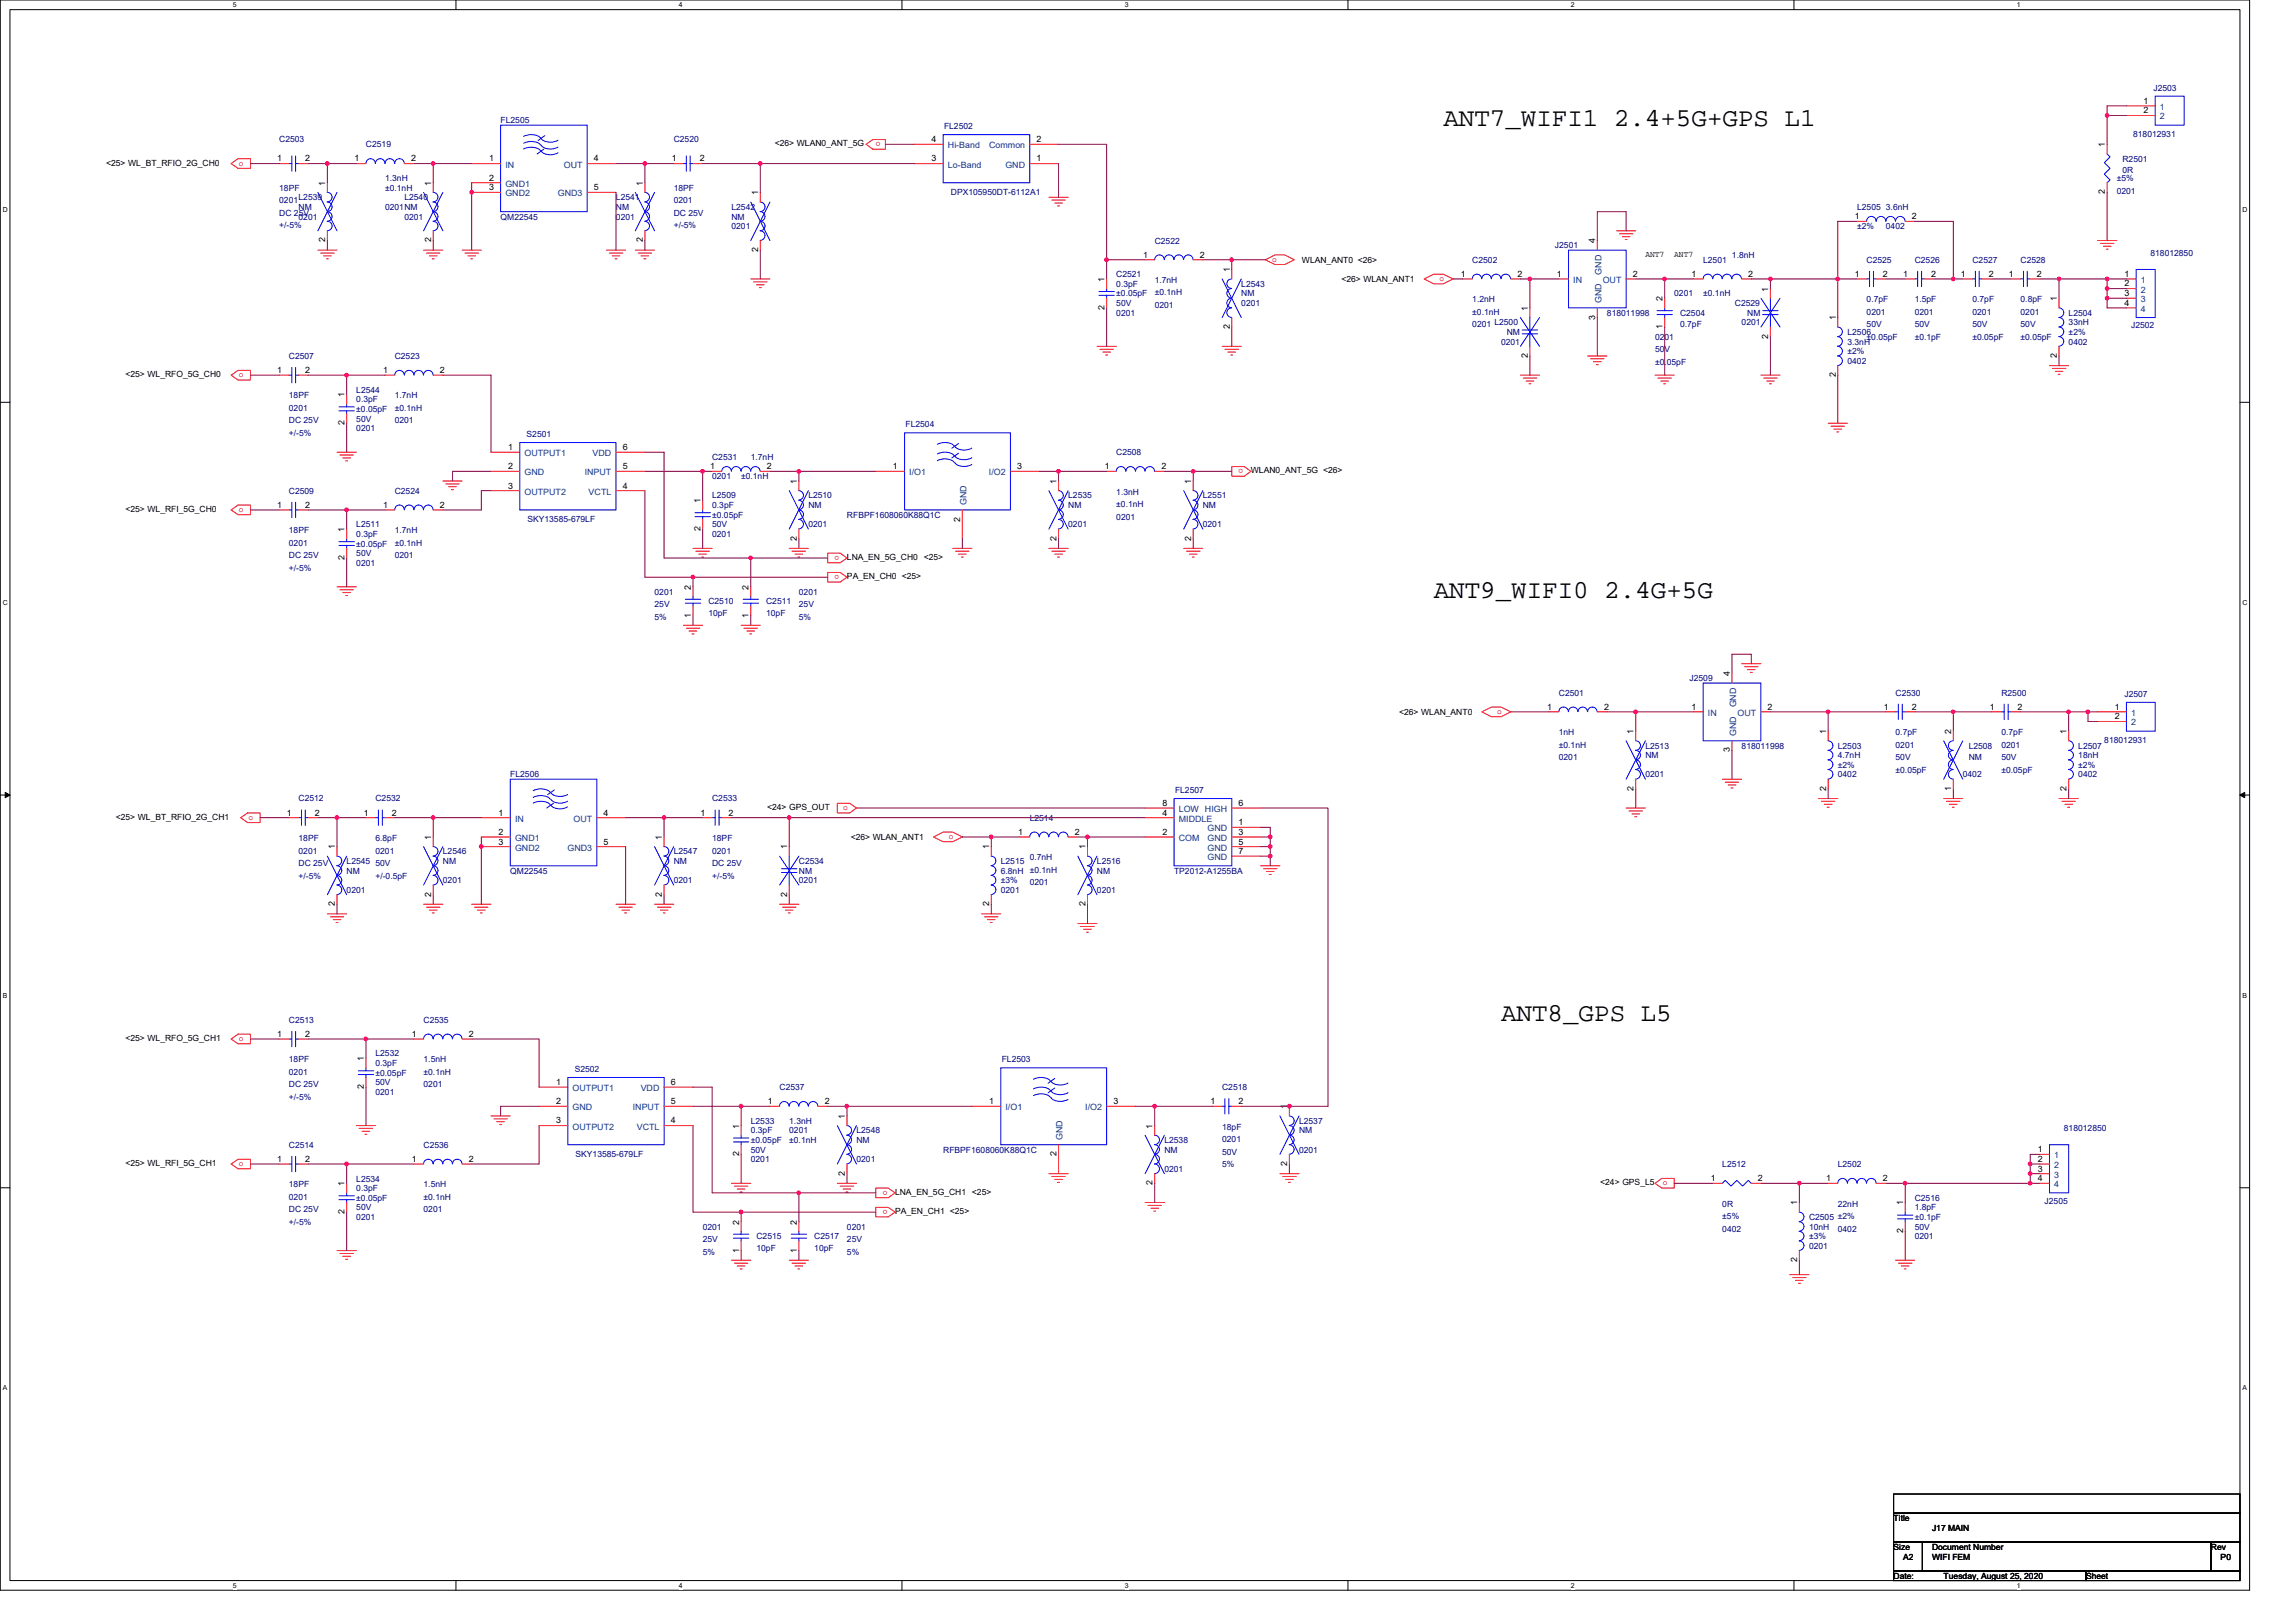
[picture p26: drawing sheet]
<svg xmlns="http://www.w3.org/2000/svg" width="297mm" height="210mm" viewBox="0 0 297 210" stroke-linecap="round" stroke-linejoin="round" font-family="sans-serif">
<defs><g id="words">
<g font-size="3.3">
<text x="186.7" y="16.4">ANT7_WIFI1 2.4+5G+GPS L1</text>
<text x="185.5" y="77.3">ANT9_WIFI0 2.4G+5G</text>
<text x="194.2" y="132.1">ANT8_GPS L5</text>
</g>
<g font-size="1.1" fill="#000080">
<text x="278.6" y="11.7">J2503</text>
<text x="64.8" y="16">FL2505</text>
<text x="122.1" y="16.7">FL2502</text>
<text x="276" y="17.7">818012931</text>
<text x="36.1" y="18.4">C2503</text>
<text x="47.3" y="19.1">C2519</text>
<text x="49.8" y="23.4">1.3nH</text>
<text x="87.2" y="18.4">C2520</text>
<text x="273.9" y="23.4">±5%</text>
<text x="274.6" y="20.9">R2501</text>
<text x="274.6" y="22.4">0R</text>
<text x="36.1" y="24.7">18PF</text>
<text x="36.1" y="26.3">0201</text>
<text x="36.1" y="27.9">DC 25V</text>
<text x="36.1" y="29.5">+/-5%</text>
<text x="38.6" y="25.9">L2539</text>
<text x="38.6" y="27.2">NM</text>
<text x="38.6" y="28.4">0201</text>
<text x="49.8" y="24.7">±0.1nH</text>
<text x="49.8" y="27.2">0201NM</text>
<text x="52.3" y="25.9">L2540</text>
<text x="52.3" y="28.4">0201</text>
<text x="64.8" y="28.4">QM22545</text>
<text x="79.7" y="25.9">L2541</text>
<text x="79.7" y="27.2">NM</text>
<text x="79.7" y="28.4">0201</text>
<text x="87.2" y="24.7">18PF</text>
<text x="87.2" y="26.3">0201</text>
<text x="87.2" y="27.9">DC 25V</text>
<text x="87.2" y="29.5">+/-5%</text>
<text x="94.6" y="27.2">L2542</text>
<text x="94.6" y="28.4">NM</text>
<text x="94.6" y="29.7">0201</text>
<text x="123" y="25.2">DPX105950DT-6112A1</text>
<text x="240.3" y="27.2">L2505 3.6nH</text>
<text x="240.3" y="29.7">±2%</text>
<text x="244" y="29.7">0402</text>
<text x="273.9" y="25">0201</text>
<text x="144.4" y="35.9">C2521</text>
<text x="149.4" y="31.5">C2522</text>
<text x="190.5" y="34">C2502</text>
<text x="201.2" y="32.1">J2501</text>
<text x="220.3" y="34">L2501</text>
<text x="224.1" y="33.4">1.8nH</text>
<text x="241.5" y="34">C2525</text>
<text x="247.7" y="34">C2526</text>
<text x="255.2" y="34">C2527</text>
<text x="261.4" y="34">C2528</text>
<text x="278.2" y="33.1">818012850</text>
<text x="144.4" y="37.1">0.3pF</text>
<text x="144.4" y="40.9">0201</text>
<text x="144.4" y="39.6">50V</text>
<text x="144.4" y="38.4">±0.05pF</text>
<text x="149.4" y="36.6">1.7nH</text>
<text x="149.4" y="38.2">±0.1nH</text>
<text x="149.4" y="39.9">0201</text>
<text x="160.6" y="37.1">L2543</text>
<text x="160.6" y="38.4">NM</text>
<text x="160.6" y="39.6">0201</text>
<text x="190.5" y="39.1">1.2nH</text>
<text x="190.5" y="40.7">±0.1nH</text>
<text x="207.9" y="40.9">818011998</text>
<text x="216.6" y="38.4">0201</text>
<text x="217.4" y="40.9">C2504</text>
<text x="220.3" y="38.4">±0.1nH</text>
<text x="224.4" y="39.6">C2529</text>
<text x="226.1" y="40.9">NM</text>
<text x="241.5" y="39.1">0.7pF</text>
<text x="241.5" y="40.7">0201</text>
<text x="247.7" y="39.1">1.5pF</text>
<text x="247.7" y="40.7">0201</text>
<text x="255.2" y="39.1">0.7pF</text>
<text x="255.2" y="40.7">0201</text>
<text x="261.4" y="39.1">0.8pF</text>
<text x="261.4" y="40.7">0201</text>
<text x="267.6" y="40.9">L2504</text>
<text x="37.4" y="46.4">C2507</text>
<text x="51.1" y="46.4">C2523</text>
<text x="190.5" y="42.3">0201 L2500</text>
<text x="194.2" y="44.6">0201</text>
<text x="194.9" y="43.3">NM</text>
<text x="214.1" y="44">0201</text>
<text x="214.1" y="45.6">50V</text>
<text x="214.1" y="47.2">±0.05pF</text>
<text x="217.4" y="42.3">0.7pF</text>
<text x="225.3" y="42.1">0201</text>
<text x="239" y="43.3">L2506</text>
<text x="239" y="44.6">3.3nH</text>
<text x="239" y="45.8">±2%</text>
<text x="239" y="47.1">0402</text>
<text x="241.5" y="42.3">50V</text>
<text x="241.5" y="44">±0.05pF</text>
<text x="247.7" y="42.3">50V</text>
<text x="247.7" y="44">±0.1pF</text>
<text x="255.2" y="42.3">50V</text>
<text x="255.2" y="44">±0.05pF</text>
<text x="261.4" y="42.3">50V</text>
<text x="261.4" y="44">±0.05pF</text>
<text x="267.6" y="42.1">33nH</text>
<text x="267.6" y="43.3">±2%</text>
<text x="267.6" y="44.6">0402</text>
<text x="275.7" y="42.5">J2502</text>
<text x="37.4" y="51.5">18PF</text>
<text x="37.4" y="53.2">0201</text>
<text x="46.1" y="50.8">L2544</text>
<text x="46.1" y="52">0.3pF</text>
<text x="46.1" y="53.3">±0.05pF</text>
<text x="51.1" y="51.5">1.7nH</text>
<text x="51.1" y="53.2">±0.1nH</text>
<text x="37.4" y="54.8">DC 25V</text>
<text x="37.4" y="56.4">+/-5%</text>
<text x="46.1" y="55.8">0201</text>
<text x="46.1" y="54.5">50V</text>
<text x="51.1" y="54.8">0201</text>
<text x="68.1" y="56.5">S2501</text>
<text x="92.1" y="59.5">C2531</text>
<text x="97.1" y="59.5">1.7nH</text>
<text x="117.2" y="55.3">FL2504</text>
<text x="144.4" y="58.9">C2508</text>
<text x="37.4" y="63.9">C2509</text>
<text x="51.1" y="63.9">C2524</text>
<text x="92.1" y="64.5">L2509</text>
<text x="92.1" y="65.7">0.3pF</text>
<text x="92.1" y="62">0201</text>
<text x="95.9" y="62">±0.1nH</text>
<text x="104.6" y="64.5">L2510</text>
<text x="104.6" y="65.7">NM</text>
<text x="138.2" y="64.5">L2535</text>
<text x="138.2" y="65.7">NM</text>
<text x="144.4" y="64">1.3nH</text>
<text x="144.4" y="65.6">±0.1nH</text>
<text x="155.6" y="64.5">L2551</text>
<text x="155.6" y="65.7">NM</text>
<text x="37.4" y="69">18PF</text>
<text x="37.4" y="70.6">0201</text>
<text x="46.1" y="68.2">L2511</text>
<text x="46.1" y="69.5">0.3pF</text>
<text x="46.1" y="72">50V</text>
<text x="46.1" y="70.7">±0.05pF</text>
<text x="51.1" y="69">1.7nH</text>
<text x="51.1" y="70.6">±0.1nH</text>
<text x="68.2" y="67.5">SKY13585-679LF</text>
<text x="92.1" y="69.5">0201</text>
<text x="92.1" y="68.2">50V</text>
<text x="92.1" y="67">±0.05pF</text>
<text x="104.6" y="68.2">0201</text>
<text x="109.6" y="67">RFBPF1608060K88Q1C</text>
<text x="138.2" y="68.2">0201</text>
<text x="144.4" y="67.2">0201</text>
<text x="155.6" y="68.2">0201</text>
<text x="37.4" y="72.2">DC 25V</text>
<text x="37.4" y="73.8">+/-5%</text>
<text x="46.1" y="73.2">0201</text>
<text x="51.1" y="72.2">0201</text>
<text x="84.7" y="76.9">0201</text>
<text x="103.4" y="76.9">0201</text>
<text x="84.7" y="78.5">25V</text>
<text x="84.7" y="80.2">5%</text>
<text x="91.6" y="78.2">C2510</text>
<text x="91.6" y="79.7">10pF</text>
<text x="99.1" y="78.2">C2511</text>
<text x="99.1" y="79.7">10pF</text>
<text x="103.4" y="78.5">25V</text>
<text x="103.4" y="80.2">5%</text>
<text x="218.6" y="88.1">J2509</text>
<text x="201.7" y="90">C2501</text>
<text x="201.7" y="95.1">1nH</text>
<text x="245.2" y="90">C2530</text>
<text x="245.2" y="95.1">0.7pF</text>
<text x="258.9" y="90">R2500</text>
<text x="258.9" y="95.1">0.7pF</text>
<text x="274.8" y="90.1">J2507</text>
<text x="66" y="100.6">FL2506</text>
<text x="201.7" y="96.7">±0.1nH</text>
<text x="201.7" y="98.3">0201</text>
<text x="212.9" y="96.9">L2513</text>
<text x="212.9" y="98.1">NM</text>
<text x="212.9" y="100.6">0201</text>
<text x="225.3" y="96.9">818011998</text>
<text x="237.8" y="96.9">L2503</text>
<text x="237.8" y="98.1">4.7nH</text>
<text x="237.8" y="99.3">±2%</text>
<text x="237.8" y="100.6">0402</text>
<text x="245.2" y="96.7">0201</text>
<text x="245.2" y="98.3">50V</text>
<text x="245.2" y="100">±0.05pF</text>
<text x="253.9" y="100.6">0402</text>
<text x="254.7" y="96.9">L2508</text>
<text x="254.7" y="98.3">NM</text>
<text x="258.9" y="96.7">0201</text>
<text x="258.9" y="98.3">50V</text>
<text x="258.9" y="100">±0.05pF</text>
<text x="268.9" y="96.9">L2507</text>
<text x="268.9" y="98.1">18nH</text>
<text x="268.9" y="99.3">±2%</text>
<text x="268.9" y="100.6">0402</text>
<text x="272.2" y="96.1">818012931</text>
<text x="38.6" y="103.7">C2512</text>
<text x="48.6" y="103.7">C2532</text>
<text x="92.1" y="103.7">C2533</text>
<text x="133.2" y="106.2">L2514</text>
<text x="152" y="102.6">FL2507</text>
<text x="38.6" y="108.8">18PF</text>
<text x="38.6" y="110.4">0201</text>
<text x="38.6" y="112">DC 25V</text>
<text x="38.6" y="113.7">+/-5%</text>
<text x="44.8" y="111.8">L2545</text>
<text x="44.8" y="113">NM</text>
<text x="48.6" y="108.8">6.8pF</text>
<text x="48.6" y="110.4">0201</text>
<text x="48.6" y="112">50V</text>
<text x="48.6" y="113.7">+/-0.5pF</text>
<text x="57.3" y="110.6">L2546</text>
<text x="57.3" y="111.8">NM</text>
<text x="66" y="113">QM22545</text>
<text x="87.2" y="110.6">L2547</text>
<text x="87.2" y="111.8">NM</text>
<text x="92.1" y="108.8">18PF</text>
<text x="92.1" y="110.4">0201</text>
<text x="92.1" y="112">DC 25V</text>
<text x="92.1" y="113.7">+/-5%</text>
<text x="103.4" y="111.8">C2534</text>
<text x="103.4" y="113">NM</text>
<text x="129.5" y="111.8">L2515</text>
<text x="129.5" y="113">6.8nH</text>
<text x="133.2" y="111.3">0.7nH</text>
<text x="133.2" y="112.9">±0.1nH</text>
<text x="141.9" y="111.8">L2516</text>
<text x="141.9" y="113">NM</text>
<text x="151.9" y="113">TP2012-A1255BA</text>
<text x="44.8" y="115.5">0201</text>
<text x="57.3" y="114.3">0201</text>
<text x="87.2" y="114.3">0201</text>
<text x="103.4" y="114.3">0201</text>
<text x="129.5" y="114.3">±3%</text>
<text x="129.5" y="115.5">0201</text>
<text x="133.2" y="114.5">0201</text>
<text x="141.9" y="115.5">0201</text>
<text x="37.4" y="132.3">C2513</text>
<text x="37.4" y="137.4">18PF</text>
<text x="48.6" y="136.7">L2532</text>
<text x="48.6" y="137.9">0.3pF</text>
<text x="54.8" y="132.3">C2535</text>
<text x="54.8" y="137.4">1.5nH</text>
<text x="129.6" y="137.4">FL2503</text>
<text x="37.4" y="139">0201</text>
<text x="37.4" y="140.7">DC 25V</text>
<text x="37.4" y="142.3">+/-5%</text>
<text x="48.6" y="141.7">0201</text>
<text x="48.6" y="140.4">50V</text>
<text x="48.6" y="139.2">±0.05pF</text>
<text x="54.8" y="139">±0.1nH</text>
<text x="54.8" y="140.7">0201</text>
<text x="74.4" y="138.7">S2502</text>
<text x="100.9" y="141">C2537</text>
<text x="158.1" y="141">C2518</text>
<text x="37.4" y="148.5">C2514</text>
<text x="54.8" y="148.5">C2536</text>
<text x="74.5" y="149.6">SKY13585-679LF</text>
<text x="97.1" y="145.4">L2533</text>
<text x="97.1" y="146.6">0.3pF</text>
<text x="97.1" y="149.1">50V</text>
<text x="97.1" y="147.9">±0.05pF</text>
<text x="102.1" y="145.4">1.3nH</text>
<text x="102.1" y="147.9">±0.1nH</text>
<text x="102.1" y="146.6">0201</text>
<text x="110.8" y="146.6">L2548</text>
<text x="110.8" y="147.9">NM</text>
<text x="122" y="149.1">RFBPF1608060K88Q1C</text>
<text x="150.6" y="147.9">L2538</text>
<text x="150.6" y="149.1">NM</text>
<text x="158.1" y="146.1">18pF</text>
<text x="158.1" y="147.8">0201</text>
<text x="158.1" y="149.4">50V</text>
<text x="168.1" y="145.4">L2537</text>
<text x="168.1" y="146.6">NM</text>
<text x="168.1" y="149.1">0201</text>
<text x="267" y="146.4">818012850</text>
<text x="37.4" y="153.6">18PF</text>
<text x="37.4" y="155.2">0201</text>
<text x="46.1" y="152.9">L2534</text>
<text x="46.1" y="154.1">0.3pF</text>
<text x="46.1" y="155.3">±0.05pF</text>
<text x="54.8" y="153.6">1.5nH</text>
<text x="54.8" y="155.2">±0.1nH</text>
<text x="97.1" y="150.4">0201</text>
<text x="110.8" y="150.4">0201</text>
<text x="150.6" y="151.6">0201</text>
<text x="158.1" y="151">5%</text>
<text x="222.8" y="151">L2512</text>
<text x="237.8" y="151">L2502</text>
<text x="247.7" y="155.3">C2516</text>
<text x="264.5" y="155.7">J2505</text>
<text x="37.4" y="156.8">DC 25V</text>
<text x="37.4" y="158.5">+/-5%</text>
<text x="46.1" y="157.8">0201</text>
<text x="46.1" y="156.6">50V</text>
<text x="54.8" y="156.8">0201</text>
<text x="90.9" y="159.1">0201</text>
<text x="90.9" y="160.7">25V</text>
<text x="97.9" y="160.3">C2515</text>
<text x="97.9" y="161.8">10pF</text>
<text x="105.3" y="160.3">C2517</text>
<text x="105.3" y="161.8">10pF</text>
<text x="109.6" y="159.1">0201</text>
<text x="109.6" y="160.7">25V</text>
<text x="222.8" y="156.1">0R</text>
<text x="222.8" y="157.7">±5%</text>
<text x="222.8" y="159.3">0402</text>
<text x="234" y="157.8">C2505 ±2%</text>
<text x="234" y="159.1">10nH</text>
<text x="234" y="160.3">±3%</text>
<text x="234" y="161.6">0201</text>
<text x="237.8" y="156.1">22nH</text>
<text x="237.8" y="159.3">0402</text>
<text x="247.7" y="156.6">1.8pF</text>
<text x="247.7" y="160.3">0201</text>
<text x="247.7" y="159.1">50V</text>
<text x="247.7" y="157.8">±0.1pF</text>
<text x="90.9" y="162.3">5%</text>
<text x="109.6" y="162.3">5%</text>
</g>
<g font-size="1.1">
<text x="277.3" y="13.4">1</text>
<text x="277.3" y="14.7">2</text>
<text x="13.7" y="21.4">&lt;25&gt; WL_BT_RFIO_2G_CH0</text>
<text x="35.9" y="20.9">1</text>
<text x="39.5" y="20.9">2</text>
<text x="45.8" y="20.9">1</text>
<text x="53.2" y="20.9">2</text>
<text x="63.3" y="20.9">1</text>
<text x="63.3" y="23.4">2</text>
<text x="76.8" y="20.9">4</text>
<text x="86.9" y="20.9">1</text>
<text x="90.5" y="20.9">2</text>
<text x="100.2" y="18.9">&lt;26&gt; WLAN0_ANT_5G</text>
<text x="120.5" y="18.4">4</text>
<text x="120.5" y="20.9">3</text>
<text x="134.1" y="18.4">2</text>
<text x="134.1" y="20.9">1</text>
<text x="272.3" y="19" transform="rotate(-90 272.3 19)">1</text>
<text x="42.1" y="24" transform="rotate(-90 42.1 24)">1</text>
<text x="55.8" y="24" transform="rotate(-90 55.8 24)">1</text>
<text x="63.3" y="24.6">3</text>
<text x="76.8" y="24.6">5</text>
<text x="83.2" y="24" transform="rotate(-90 83.2 24)">1</text>
<text x="98.1" y="25.3" transform="rotate(-90 98.1 25.3)">1</text>
<text x="240" y="28.4">1</text>
<text x="247.4" y="28.4">2</text>
<text x="272.3" y="25.1" transform="rotate(-90 272.3 25.1)">2</text>
<text x="42.1" y="31.4" transform="rotate(-90 42.1 31.4)">2</text>
<text x="55.8" y="31.4" transform="rotate(-90 55.8 31.4)">2</text>
<text x="83.2" y="31.4" transform="rotate(-90 83.2 31.4)">2</text>
<text x="98.1" y="32.6" transform="rotate(-90 98.1 32.6)">2</text>
<text x="147.9" y="33.3">1</text>
<text x="155.2" y="33.3">2</text>
<text x="159.1" y="35.2" transform="rotate(-90 159.1 35.2)">1</text>
<text x="168.4" y="34">WLAN_ANT0 &lt;26&gt;</text>
<text x="189" y="35.8">1</text>
<text x="196.3" y="35.8">2</text>
<text x="201.4" y="35.8">1</text>
<text x="206.4" y="31.5" transform="rotate(-90 206.4 31.5)">4</text>
<text x="211.2" y="35.8">2</text>
<text x="212.9" y="33.3">ANT7</text>
<text x="216.6" y="33.3">ANT7</text>
<text x="218.8" y="35.8">1</text>
<text x="226.2" y="35.8">2</text>
<text x="240" y="35.8">1</text>
<text x="243.6" y="35.8">2</text>
<text x="246.2" y="35.8">1</text>
<text x="249.8" y="35.8">2</text>
<text x="253.7" y="35.8">1</text>
<text x="257.3" y="35.8">2</text>
<text x="259.9" y="35.8">1</text>
<text x="263.5" y="35.8">2</text>
<text x="274.8" y="35.8">1</text>
<text x="142.9" y="40.1" transform="rotate(-90 142.9 40.1)">2</text>
<text x="142.9" y="36.5" transform="rotate(-90 142.9 36.5)">1</text>
<text x="173.5" y="36.5">&lt;26&gt; WLAN_ANT1</text>
<text x="197.7" y="40.2" transform="rotate(-90 197.7 40.2)">1</text>
<text x="206.4" y="41.3" transform="rotate(-90 206.4 41.3)">3</text>
<text x="215.1" y="39" transform="rotate(-90 215.1 39)">2</text>
<text x="228.8" y="37.7" transform="rotate(-90 228.8 37.7)">1</text>
<text x="237.5" y="41.4" transform="rotate(-90 237.5 41.4)">1</text>
<text x="266.1" y="39" transform="rotate(-90 266.1 39)">1</text>
<text x="274.8" y="37.1">2</text>
<text x="274.8" y="38.3">3</text>
<text x="274.8" y="39.6">4</text>
<text x="159.1" y="42.6" transform="rotate(-90 159.1 42.6)">2</text>
<text x="197.7" y="46.3" transform="rotate(-90 197.7 46.3)">2</text>
<text x="215.1" y="42.6" transform="rotate(-90 215.1 42.6)">1</text>
<text x="228.8" y="43.8" transform="rotate(-90 228.8 43.8)">2</text>
<text x="266.1" y="46.3" transform="rotate(-90 266.1 46.3)">2</text>
<text x="16.2" y="48.8">&lt;25&gt; WL_RFO_5G_CH0</text>
<text x="35.9" y="48.3">1</text>
<text x="39.5" y="48.3">2</text>
<text x="44.6" y="51.4" transform="rotate(-90 44.6 51.4)">1</text>
<text x="49.6" y="48.3">1</text>
<text x="56.9" y="48.3">2</text>
<text x="237.5" y="48.8" transform="rotate(-90 237.5 48.8)">2</text>
<text x="44.6" y="55" transform="rotate(-90 44.6 55)">2</text>
<text x="65.7" y="58.2">1</text>
<text x="80.6" y="58.2">6</text>
<text x="35.9" y="65.7">1</text>
<text x="39.5" y="65.7">2</text>
<text x="49.6" y="65.7">1</text>
<text x="56.9" y="65.7">2</text>
<text x="65.7" y="63.2">3</text>
<text x="65.7" y="60.7">2</text>
<text x="80.6" y="63.2">4</text>
<text x="80.6" y="60.7">5</text>
<text x="90.6" y="65.1" transform="rotate(-90 90.6 65.1)">1</text>
<text x="91.9" y="60.7">1</text>
<text x="99.2" y="60.7">2</text>
<text x="103.1" y="62.6" transform="rotate(-90 103.1 62.6)">1</text>
<text x="115.5" y="60.7">1</text>
<text x="131.6" y="60.7">3</text>
<text x="136.7" y="62.6" transform="rotate(-90 136.7 62.6)">1</text>
<text x="142.9" y="60.7">1</text>
<text x="150.3" y="60.7">2</text>
<text x="154.1" y="62.6" transform="rotate(-90 154.1 62.6)">1</text>
<text x="161.8" y="61.3">WLAN0_ANT_5G &lt;26&gt;</text>
<text x="16.2" y="66.2">&lt;25&gt; WL_RFI_5G_CH0</text>
<text x="44.6" y="68.8" transform="rotate(-90 44.6 68.8)">1</text>
<text x="90.6" y="68.7" transform="rotate(-90 90.6 68.7)">2</text>
<text x="103.1" y="70" transform="rotate(-90 103.1 70)">2</text>
<text x="124.2" y="67.5" transform="rotate(-90 124.2 67.5)">2</text>
<text x="136.7" y="70" transform="rotate(-90 136.7 70)">2</text>
<text x="154.1" y="70" transform="rotate(-90 154.1 70)">2</text>
<text x="44.6" y="72.5" transform="rotate(-90 44.6 72.5)">2</text>
<text x="89.4" y="76.3" transform="rotate(-90 89.4 76.3)">2</text>
<text x="96.9" y="76.3" transform="rotate(-90 96.9 76.3)">2</text>
<text x="109.6" y="72.5">LNA_EN_5G_CH0 &lt;25&gt;</text>
<text x="109.6" y="75">PA_EN_CH0 &lt;25&gt;</text>
<text x="89.4" y="79.9" transform="rotate(-90 89.4 79.9)">1</text>
<text x="96.9" y="79.9" transform="rotate(-90 96.9 79.9)">1</text>
<text x="223.8" y="87.5" transform="rotate(-90 223.8 87.5)">4</text>
<text x="181" y="92.5">&lt;26&gt; WLAN_ANT0</text>
<text x="200.2" y="91.8">1</text>
<text x="207.5" y="91.8">2</text>
<text x="211.3" y="95" transform="rotate(-90 211.3 95)">1</text>
<text x="218.8" y="91.8">1</text>
<text x="228.7" y="91.8">2</text>
<text x="236.2" y="95" transform="rotate(-90 236.2 95)">1</text>
<text x="243.7" y="91.8">1</text>
<text x="247.4" y="91.8">2</text>
<text x="252.4" y="95" transform="rotate(-90 252.4 95)">2</text>
<text x="257.4" y="91.8">1</text>
<text x="261" y="91.8">2</text>
<text x="267.4" y="95" transform="rotate(-90 267.4 95)">1</text>
<text x="273.6" y="91.8">1</text>
<text x="273.6" y="93.1">2</text>
<text x="223.8" y="97.3" transform="rotate(-90 223.8 97.3)">3</text>
<text x="15" y="106.1">&lt;25&gt; WL_BT_RFIO_2G_CH1</text>
<text x="37.1" y="105.5">1</text>
<text x="40.7" y="105.5">2</text>
<text x="47.1" y="105.5">1</text>
<text x="50.7" y="105.5">2</text>
<text x="64.5" y="105.5">1</text>
<text x="78.1" y="105.5">4</text>
<text x="90.6" y="105.5">1</text>
<text x="94.3" y="105.5">2</text>
<text x="99.2" y="104.8">&lt;24&gt; GPS_OUT</text>
<text x="150.4" y="104.3">8</text>
<text x="150.4" y="105.5">4</text>
<text x="160.2" y="104.3">6</text>
<text x="160.2" y="106.8">1</text>
<text x="211.3" y="102.3" transform="rotate(-90 211.3 102.3)">2</text>
<text x="236.2" y="102.3" transform="rotate(-90 236.2 102.3)">2</text>
<text x="252.4" y="102.3" transform="rotate(-90 252.4 102.3)">1</text>
<text x="267.4" y="102.3" transform="rotate(-90 267.4 102.3)">2</text>
<text x="43.3" y="109.9" transform="rotate(-90 43.3 109.9)">1</text>
<text x="55.8" y="108.7" transform="rotate(-90 55.8 108.7)">1</text>
<text x="64.5" y="109.3">3</text>
<text x="64.5" y="108">2</text>
<text x="78.1" y="109.3">5</text>
<text x="85.6" y="108.7" transform="rotate(-90 85.6 108.7)">1</text>
<text x="101.8" y="109.9" transform="rotate(-90 101.8 109.9)">1</text>
<text x="110.1" y="108.7">&lt;26&gt; WLAN_ANT1</text>
<text x="128" y="109.9" transform="rotate(-90 128 109.9)">1</text>
<text x="131.7" y="108">1</text>
<text x="139.1" y="108">2</text>
<text x="140.4" y="109.9" transform="rotate(-90 140.4 109.9)">1</text>
<text x="150.4" y="108">2</text>
<text x="160.2" y="108">3</text>
<text x="160.2" y="109.3">5</text>
<text x="160.2" y="110.5">7</text>
<text x="43.3" y="117.3" transform="rotate(-90 43.3 117.3)">2</text>
<text x="55.8" y="116" transform="rotate(-90 55.8 116)">2</text>
<text x="85.6" y="116" transform="rotate(-90 85.6 116)">2</text>
<text x="101.8" y="116" transform="rotate(-90 101.8 116)">2</text>
<text x="128" y="117.3" transform="rotate(-90 128 117.3)">2</text>
<text x="140.4" y="117.3" transform="rotate(-90 140.4 117.3)">2</text>
<text x="16.2" y="134.7">&lt;25&gt; WL_RFO_5G_CH1</text>
<text x="35.9" y="134.2">1</text>
<text x="39.5" y="134.2">2</text>
<text x="47.1" y="137.3" transform="rotate(-90 47.1 137.3)">1</text>
<text x="53.3" y="134.2">1</text>
<text x="60.7" y="134.2">2</text>
<text x="47.1" y="140.9" transform="rotate(-90 47.1 140.9)">2</text>
<text x="72" y="140.4">1</text>
<text x="72" y="142.9">2</text>
<text x="86.8" y="140.4">6</text>
<text x="86.8" y="142.9">5</text>
<text x="99.4" y="142.9">1</text>
<text x="106.7" y="142.9">2</text>
<text x="128" y="142.9">1</text>
<text x="144" y="142.9">3</text>
<text x="156.6" y="142.9">1</text>
<text x="160.2" y="142.9">2</text>
<text x="166.5" y="143.5" transform="rotate(-90 166.5 143.5)">1</text>
<text x="72" y="145.4">3</text>
<text x="86.8" y="145.4">4</text>
<text x="95.6" y="149.6" transform="rotate(-90 95.6 149.6)">2</text>
<text x="95.6" y="146" transform="rotate(-90 95.6 146)">1</text>
<text x="109.3" y="144.8" transform="rotate(-90 109.3 144.8)">1</text>
<text x="136.7" y="149.6" transform="rotate(-90 136.7 149.6)">2</text>
<text x="149.1" y="146" transform="rotate(-90 149.1 146)">1</text>
<text x="263.6" y="149.1">1</text>
<text x="16.2" y="150.9">&lt;25&gt; WL_RFI_5G_CH1</text>
<text x="35.9" y="150.3">1</text>
<text x="39.5" y="150.3">2</text>
<text x="44.6" y="153.5" transform="rotate(-90 44.6 153.5)">1</text>
<text x="53.3" y="150.3">1</text>
<text x="60.7" y="150.3">2</text>
<text x="109.3" y="152.1" transform="rotate(-90 109.3 152.1)">2</text>
<text x="115.8" y="154.6">LNA_EN_5G_CH1 &lt;25&gt;</text>
<text x="149.1" y="153.4" transform="rotate(-90 149.1 153.4)">2</text>
<text x="166.5" y="150.9" transform="rotate(-90 166.5 150.9)">2</text>
<text x="207" y="153.4">&lt;24&gt; GPS_L5</text>
<text x="221.3" y="152.8">1</text>
<text x="227.4" y="152.8">2</text>
<text x="232.5" y="156" transform="rotate(-90 232.5 156)">1</text>
<text x="236.3" y="152.8">1</text>
<text x="243.6" y="152.8">2</text>
<text x="246.2" y="156" transform="rotate(-90 246.2 156)">1</text>
<text x="263.6" y="150.3">2</text>
<text x="263.6" y="151.6">3</text>
<text x="263.6" y="152.8">4</text>
<text x="44.6" y="157.1" transform="rotate(-90 44.6 157.1)">2</text>
<text x="95.6" y="158.5" transform="rotate(-90 95.6 158.5)">2</text>
<text x="103.1" y="158.5" transform="rotate(-90 103.1 158.5)">2</text>
<text x="115.8" y="157.1">PA_EN_CH1 &lt;25&gt;</text>
<text x="246.2" y="159.6" transform="rotate(-90 246.2 159.6)">2</text>
<text x="95.6" y="162.1" transform="rotate(-90 95.6 162.1)">1</text>
<text x="103.1" y="162.1" transform="rotate(-90 103.1 162.1)">1</text>
<text x="232.5" y="163.3" transform="rotate(-90 232.5 163.3)">2</text>
<text x="245" y="196.8">Title</text>
<text x="245" y="200.5">Size</text>
<text x="246.2" y="201.8">A2</text>
<text x="250" y="200.5">Document Number</text>
<text x="250" y="201.8">WIFI FEM</text>
<text x="250" y="198">J17 MAIN</text>
<text x="286" y="200.5">Rev</text>
<text x="287.3" y="201.8">P0</text>
<text x="245" y="204.3">Date:</text>
<text x="251.5" y="204.3">Tuesday, August 25, 2020</text>
<text x="269.9" y="204.3">Sheet</text>
</g>
<g font-size="1.1" fill="#004080">
<text x="279.4" y="14.2">1</text>
<text x="279.4" y="15.5">2</text>
<text x="65.4" y="21.7">IN</text>
<text x="72.9" y="21.7">OUT</text>
<text x="122.6" y="19.2">Hi-Band</text>
<text x="122.6" y="21.7">Lo-Band</text>
<text x="128" y="19.2">Common</text>
<text x="130.1" y="21.7">GND</text>
<text x="65.4" y="25.4">GND2</text>
<text x="65.4" y="24.2">GND1</text>
<text x="72.2" y="25.4">GND3</text>
<text x="207.2" y="35.5" transform="rotate(-90 207.2 35.5)">GND</text>
<text x="203.5" y="36.6">IN</text>
<text x="207.2" y="39.2" transform="rotate(-90 207.2 39.2)">GND</text>
<text x="207.3" y="36.6">OUT</text>
<text x="277" y="37.8">2</text>
<text x="277" y="39.1">3</text>
<text x="277" y="40.3">4</text>
<text x="277" y="36.6">1</text>
<text x="67.9" y="59">OUTPUT1</text>
<text x="76.7" y="59">VDD</text>
<text x="67.9" y="64">OUTPUT2</text>
<text x="67.9" y="61.5">GND</text>
<text x="75.6" y="61.5">INPUT</text>
<text x="76.2" y="64">VCTL</text>
<text x="117.6" y="61.5">I/O1</text>
<text x="125" y="65.4" transform="rotate(-90 125 65.4)">GND</text>
<text x="127.9" y="61.5">I/O2</text>
<text x="221" y="92.6">IN</text>
<text x="224.6" y="95.2" transform="rotate(-90 224.6 95.2)">GND</text>
<text x="224.6" y="91.5" transform="rotate(-90 224.6 91.5)">GND</text>
<text x="224.8" y="92.6">OUT</text>
<text x="275.7" y="92.6">1</text>
<text x="275.7" y="93.9">2</text>
<text x="66.6" y="106.3">IN</text>
<text x="74.2" y="106.3">OUT</text>
<text x="152.5" y="105.1">LOW HIGH</text>
<text x="152.5" y="106.3">MIDDLE</text>
<text x="156.2" y="107.5">GND</text>
<text x="66.6" y="110">GND2</text>
<text x="66.6" y="108.8">GND1</text>
<text x="73.4" y="110">GND3</text>
<text x="152.5" y="108.8">COM</text>
<text x="156.2" y="108.8">GND</text>
<text x="156.2" y="110">GND</text>
<text x="156.2" y="111.3">GND</text>
<text x="74.1" y="141.2">OUTPUT1</text>
<text x="74.1" y="143.6">GND</text>
<text x="81.9" y="143.6">INPUT</text>
<text x="82.9" y="141.2">VDD</text>
<text x="130.1" y="143.6">I/O1</text>
<text x="140.4" y="143.6">I/O2</text>
<text x="74.1" y="146.1">OUTPUT2</text>
<text x="82.4" y="146.1">VCTL</text>
<text x="137.5" y="147.5" transform="rotate(-90 137.5 147.5)">GND</text>
<text x="265.8" y="149.9">1</text>
<text x="265.8" y="151.1">2</text>
<text x="265.8" y="152.4">3</text>
<text x="265.8" y="153.6">4</text>
</g>
<g font-size="1.1" fill="#f00">
<text x="30.9" y="21.4">o</text>
<text x="113.9" y="18.4" transform="rotate(180 113.9 18.4)">o</text>
<text x="164.6" y="33.9">o</text>
<text x="186.2" y="36.4">o</text>
<text x="30.9" y="48.8">o</text>
<text x="160.8" y="60.7" transform="rotate(180 160.8 60.7)">o</text>
<text x="30.9" y="66.3">o</text>
<text x="108.6" y="71.9" transform="rotate(180 108.6 71.9)">o</text>
<text x="108.6" y="74.4" transform="rotate(180 108.6 74.4)">o</text>
<text x="193.7" y="92.4">o</text>
<text x="32.1" y="106.1">o</text>
<text x="109.1" y="104.8">o</text>
<text x="122.8" y="108.6">o</text>
<text x="30.9" y="134.7">o</text>
<text x="30.9" y="150.9">o</text>
<text x="114.8" y="154.1" transform="rotate(180 114.8 154.1)">o</text>
<text x="215.1" y="153.4">o</text>
<text x="114.8" y="156.5" transform="rotate(180 114.8 156.5)">o</text>
</g>
<g font-size=".9">
<text x="30.1" y="1">5</text>
<text x="87.8" y="1">4</text>
<text x="145.5" y="1">3</text>
<text x="203.2" y="1">2</text>
<text x="260.9" y="1">1</text>
<text x=".4" y="27.5">D</text>
<text x="290.1" y="27.5">D</text>
<text x=".4" y="78.3">C</text>
<text x="290.1" y="78.3">C</text>
<text x=".4" y="129.1">B</text>
<text x="290.1" y="129.1">B</text>
<text x=".4" y="179.9">A</text>
<text x="290.1" y="179.9">A</text>
<text x="30.1" y="205.4">5</text>
<text x="87.8" y="205.4">4</text>
<text x="145.5" y="205.4">3</text>
<text x="203.2" y="205.4">2</text>
<text x="260.9" y="205.4">1</text>
</g>
</g></defs>
<path d="M0 0h291v205.7h-291zM1.3 1.2h288.5v203.3h-288.5z" fill="none" stroke="#000" stroke-width=".13"/>
<g fill="#fff">
<path d="M30.1 .1h.5v1h-.5z"/>
<path d="M30.1 204.6h.5v1h-.5z"/>
</g>
<path d="M59 0v1.2M59 204.5v1.2" fill="none" stroke="#000" stroke-width=".13"/>
<g fill="#fff">
<path d="M87.8 .1h.5v1h-.5z"/>
<path d="M87.8 204.6h.5v1h-.5z"/>
</g>
<path d="M116.7 0v1.2M116.7 204.5v1.2" fill="none" stroke="#000" stroke-width=".13"/>
<g fill="#fff">
<path d="M145.5 .1h.5v1h-.5z"/>
<path d="M145.5 204.6h.5v1h-.5z"/>
</g>
<path d="M174.4 0v1.2M174.4 204.5v1.2" fill="none" stroke="#000" stroke-width=".13"/>
<g fill="#fff">
<path d="M203.2 .1h.5v1h-.5z"/>
<path d="M203.2 204.6h.5v1h-.5z"/>
</g>
<path d="M232.1 0v1.2M232.1 204.5v1.2" fill="none" stroke="#000" stroke-width=".13"/>
<g fill="#fff">
<path d="M260.9 .1h.5v1h-.5z"/>
<path d="M260.9 204.6h.5v1h-.5z"/>
<path d="M.4 26.6h.6v1h-.6z"/>
<path d="M290.1 26.6h.6v1h-.6z"/>
<path d="M.4 77.4h.6v1h-.6z"/>
<path d="M290.1 77.4h.6v1h-.6z"/>
</g>
<path d="M0 52h1.3M289.8 52h1.2" fill="none" stroke="#000" stroke-width=".13"/>
<g fill="#fff">
<path d="M.4 128.3h.5v1h-.5z"/>
<path d="M290.1 128.3h.6v1h-.6z"/>
</g>
<path d="M0 102.9h1.3M289.8 102.9h1.2" fill="none" stroke="#000" stroke-width=".13"/>
<path d="M.7 102.5l.6 .4-.6 .3zM289.8 102.9l.6-.4v.7z" fill="#000" stroke="#000" stroke-width=".13"/>
<g fill="#fff">
<path d="M.4 179.1h.5v1h-.5z"/>
<path d="M290.1 179.1h.6v1h-.6z"/>
</g>
<path d="M0 153.7h1.3M289.8 153.7h1.2M245 199.5h3.7v3.7h-3.7zM245 193.3h44.8v2.5h-44.8zM245 195.8h44.8v3.7h-44.8zM248.7 199.5h37.3v3.7h-37.3zM286 199.5h3.8v3.7h-3.8zM245 203.2h24.9v1.3h-24.9zM269.9 203.2h19.9v1.3h-19.9z" fill="none" stroke="#000" stroke-width=".13"/>
<g fill="none" stroke="#f00" stroke-width=".13">
<path d="M112.1 18.7l.8-.6h1.7v1.2h-1.7zM118.3 18.7h3.7M133.2 18.7h3.7M272.6 18.7v1.2M275.1 13.7h3.7M275.1 14.9h3.7M29.9 21.2l.9-.7h1.6v1.3h-1.6zM36.1 21.2h1.3M38.6 21.2h1.3M41.1 32.4h2.5M41.5 32.7h1.7M41.9 33.1h1"/>
<path d="M42.2 33.5h.3M42.4 23.6v1.3M42.4 29.9v1.2M46.1 21.2h1.2M52.3 21.2h1.3M54.8 32.4h2.5M55.2 32.7h1.7M55.6 33.1h1M55.9 33.5h.3M56 23.6v1.3M56 29.9v1.2M59.8 32.4h2.5"/>
<path d="M60.2 32.7h1.7M60.5 33.1h1M60.9 33.5h.2M61 21.2h3.8M61 24.9h3.8M61 23.6h3.8M76 21.2h3.7M76 24.9h3.7M78.5 32.4h2.4M78.8 32.7h1.8M79.2 33.1h1M79.6 33.5h.2"/>
<path d="M82.2 32.4h2.5M82.6 32.7h1.7M82.9 33.1h1M83.3 33.5h.3M83.4 23.6v1.3M83.4 29.9v1.2M87.2 21.2h1.2M89.7 21.2h1.2M97.1 36.1h2.5M97.5 36.5h1.7M97.9 36.9h1M98.3 37.2h.2"/>
<path d="M98.4 24.9v1.2M98.4 31.1v1.3M118.3 21.2h3.7M133.2 21.2h3.7M135.7 25.5h2.5M136.1 25.9h1.7M136.5 26.3h1M136.8 26.6h.3M143.2 36.1v1.2M143.2 38.6v1.2M148.1 33.6h1.3M154.4 33.6h1.2"/>
<path d="M159.4 34.9v1.2M163.7 33.6l1.2-.6h1.3l1.2 .6-1.2 .6h-1.3zM184.3 36.1l1.2-.6h1.2l1.3 .6-1.3 .6h-1.2zM189.2 36.1h1.3M195.4 36.1h1.3M197.9 39.8v1.3M201.7 36.1h1.2M206.6 39.8v1.3M206.6 31.1v1.3M209.1 29.9h2.5M209.5 30.2h1.8M209.9 30.6h1"/>
<path d="M210.3 31h.2M210.4 36.1h1.2M215.4 38.6v1.2M219.1 36.1h1.2M225.3 36.1h1.3M229 37.3v1.3M240.3 28.6h1.2M240.3 36.1h1.2M242.7 36.1h1.3M246.5 28.6h1.2M246.5 36.1h1.2M249 36.1h1.2"/>
<path d="M253.9 36.1h1.3M256.4 36.1h1.3M260.2 36.1h1.2M262.7 36.1h1.2M266.4 38.6v1.2M271.4 31.1h2.5M271.7 31.5h1.8M272.1 31.9h1M272.5 32.2h.2M272.6 23.6v1.3M275.1 37.3h1.2M275.1 38.6h1.2"/>
<path d="M275.1 39.8h1.2M275.1 36.1h1.2M29.9 48.5l.9-.6h1.6v1.3h-1.6zM36.1 48.5h1.3M38.6 48.5h1.3M43.6 58.5h2.5M44 58.9h1.7M44.3 59.2h1.1M44.7 59.6h.3M44.8 51v1.3M44.8 53.5v1.3M49.8 48.5h1.3"/>
<path d="M56 48.5h1.3M63.5 58.5h3.7M79.7 58.5h3.7M141.9 44.8h2.5M142.3 45.2h1.7M142.7 45.6h1M143 45.9h.3M158.1 44.8h2.5M158.5 45.2h1.7M158.9 45.6h.9M159.2 45.9h.3M159.4 41.1v1.2"/>
<path d="M196.7 48.5h2.5M197.1 48.9h1.7M197.4 49.3h1M197.8 49.7h.3M197.9 44.8v1.3M205.4 46.1h2.5M205.8 46.4h1.7M206.1 46.8h1.1M206.5 47.2h.3M214.1 48.5h2.5M214.5 48.9h1.7M214.9 49.3h1"/>
<path d="M215.2 49.7h.3M215.4 41.1v1.2M227.8 48.5h2.5M228.2 48.9h1.7M228.6 49.3h.9M228.9 49.7h.3M229 42.3v1.3M236.5 54.8h2.5M236.9 55.1h1.7M237.3 55.5h1M237.6 55.9h.3M237.8 41.1v1.2"/>
<path d="M237.8 47.3v1.2M265.2 47.3h2.4M265.5 47.7h1.8M265.9 48h1M266.3 48.4h.2M266.4 44.8v1.3M29.9 66l.9-.7h1.6v1.3h-1.6zM36.1 66h1.3M38.6 66h1.3M43.6 75.9h2.5M44 76.3h1.7M44.3 76.7h1.1"/>
<path d="M44.7 77h.3M44.8 68.5v1.2M44.8 71v1.2M49.8 66h1.3M56 66h1.3M57.3 62.2h2.5M57.7 62.6h1.7M58 63h1M58.4 63.4h.3M63.5 63.5h3.7M63.5 61h3.7M79.7 63.5h3.7"/>
<path d="M79.7 61h3.7M89.7 71h2.4M89.7 78.4v1.3M89.7 75.9v1.3M90 71.3h1.8M90.4 71.7h1M90.8 72.1h.2M90.9 64.7v1.3M90.9 67.2v1.3M92.1 61h1.3M97.1 78.4v1.3M97.1 75.9v1.3"/>
<path d="M98.4 61h1.2M102.1 71h2.5M102.5 71.3h1.7M102.8 71.7h1M103.2 72.1h.3M103.4 62.2v1.3M103.4 68.5v1.2M107.1 71.6h1.6l.9 .6-.9 .6h-1.6zM107.1 74.1h1.6l.9 .6-.9 .6h-1.6zM113.3 61h3.7M123.3 71h2.4M123.6 71.3h1.8"/>
<path d="M124 71.7h1M124.4 72.1h.2M124.5 66v3.7M130.7 61h3.8M135.7 71h2.5M136.1 71.3h1.7M136.5 71.7h1M136.8 72.1h.3M136.9 62.2v1.3M136.9 68.5v1.2M143.2 61h1.2M149.4 61h1.2"/>
<path d="M153.1 71h2.5M153.5 71.3h1.8M153.9 71.7h1M154.3 72.1h.2M154.4 62.2v1.3M154.4 68.5v1.2M159.4 60.4h1.6l.8 .6-.8 .6h-1.6zM88.4 80.9h2.5M88.8 81.3h1.7M89.2 81.6h.9M89.5 82h.3M95.9 80.9h2.5"/>
<path d="M96.2 81.3h1.8M96.6 81.6h1M97 82h.2M191.7 92.1l1.3-.6h1.2l1.2 .6-1.2 .6h-1.2zM200.4 92.1h1.3M206.6 92.1h1.3M211.6 94.6v1.2M219.1 92.1h1.2M224.1 95.8v1.3M224.1 87.1v1.3M225.3 85.9h2.5M225.7 86.3h1.7"/>
<path d="M226.1 86.6h1M226.4 87h.3M227.8 92.1h1.2M236.5 94.6v1.2M244 92.1h1.2M246.5 92.1h1.2M252.7 94.6v1.2M257.7 92.1h1.2M260.2 92.1h1.2M267.6 94.6v1.2M271.4 92.1h3.7M271.4 93.3h3.7"/>
<path d="M31.2 105.8l.8-.6h1.7v1.2h-1.7zM37.4 105.8h1.2M39.9 105.8h1.2M42.4 118.2h2.4M42.7 118.6h1.8M43.1 119h1M43.5 119.4h.2M43.6 109.5v1.3M43.6 115.8v1.2M47.3 105.8h1.3M49.8 105.8h1.3M54.8 117h2.5"/>
<path d="M55.2 117.4h1.7M55.6 117.8h1M55.9 118.1h.3M56 108.3v1.2M56 114.5v1.3M61 117h2.5M61.4 117.4h1.7M61.8 117.8h1M62.1 118.1h.3M62.3 105.8h3.7M62.3 109.5h3.7M62.3 108.3h3.7"/>
<path d="M77.2 105.8h3.7M77.2 109.5h3.7M79.7 117h2.5M80.1 117.4h1.7M80.5 117.8h.9M80.8 118.1h.3M84.7 117h2.5M85 117.4h1.8M85.4 117.8h1M85.8 118.1h.2M85.9 108.3v1.2M85.9 114.5v1.3"/>
<path d="M90.9 105.8h1.2M93.4 105.8h1.2M100.9 117h2.5M101.2 117.4h1.8M101.6 117.8h1M102 118.1h.2M102.1 109.5v1.3M102.1 114.5v1.3M108.3 103.9h1.6l.9 .6-.9 .7h-1.6zM120.8 108.3l1.2-.6h1.3l1.2 .6-1.2 .6h-1.3zM127 118.2h2.5M127.4 118.6h1.7"/>
<path d="M127.7 119h1M128.1 119.4h.3M128.2 109.5v1.3M128.2 115.8v1.2M132 108.3h1.2M138.2 108.3h1.2M139.4 119.5h2.5M139.8 119.9h1.8M140.7 109.5v1.3M140.7 115.8v1.2M148.1 108.3h3.8M148.1 104.5h3.8"/>
<path d="M148.1 105.8h3.8M159.4 108.3h3.7M159.4 109.5h3.7M159.4 104.5h3.7M159.4 110.8h3.7M159.4 107h3.7M163.1 112h2.5M163.5 112.4h1.7M163.8 112.8h1M164.2 113.1h.3M210.4 104.5h2.5M210.8 104.9h1.7"/>
<path d="M211.1 105.3h1M211.5 105.7h.2M211.6 100.8v1.3M222.8 100.8h2.5M223.2 101.2h1.7M223.6 101.6h1M223.9 101.9h.3M235.3 103.3h2.5M235.6 103.7h1.8M236 104.1h1M236.4 104.4h.2M236.5 100.8v1.3"/>
<path d="M251.5 103.3h2.4M251.8 103.7h1.8M252.2 104.1h1M252.6 104.4h.2M252.7 100.8v1.3M266.4 103.3h2.5M266.8 103.7h1.7M267.1 104.1h1M267.5 104.4h.3M267.6 100.8v1.3M29.9 134.4l.9-.6h1.6v1.2h-1.6zM36.1 134.4h1.3"/>
<path d="M38.6 134.4h1.3M47.3 136.9v1.3M47.3 139.4v1.3M53.6 134.4h1.2M59.8 134.4h1.2M140.2 120.2h1M140.6 120.6h.2M29.9 150.6l.9-.6h1.6v1.2h-1.6zM36.1 150.6h1.3M38.6 150.6h1.3M44.8 153.1v1.2M44.8 155.6v1.2"/>
<path d="M46.1 145.6h2.5M46.5 146h1.7M46.8 146.4h1M47.2 146.7h.3M53.6 150.6h1.2M59.8 150.6h1.2M63.5 144.4h2.5M63.9 144.8h1.7M64.3 145.1h1M64.6 145.5h.3M69.7 140.7h3.8M69.7 145.6h3.8"/>
<path d="M69.7 143.1h3.8M85.9 140.7h3.8M85.9 145.6h3.8M85.9 143.1h3.8M94.6 153.1h2.5M95 153.5h1.7M95.4 153.8h1M95.8 154.2h.2M95.9 145.6v1.3M95.9 148.1v1.3M95.9 158.1v1.2M99.6 143.1h1.3"/>
<path d="M103.4 158.1v1.2M105.8 143.1h1.3M108.3 153.1h2.5M108.7 153.5h1.7M109.1 153.8h1M109.4 154.2h.3M109.6 144.4v1.2M109.6 150.6v1.2M113.3 153.7h1.6l.9 .6-.9 .7h-1.6zM113.3 156.2h1.6l.9 .6-.9 .6h-1.6zM125.7 143.1h3.8M135.7 151.8h2.5"/>
<path d="M136.1 152.2h1.7M136.5 152.6h1M136.8 153h.3M136.9 148.1v3.7M143.2 143.1h3.7M148.1 155.6h2.5M148.5 156h1.8M148.9 156.3h1M149.3 156.7h.2M149.4 145.6v1.3M149.4 151.8v1.3M156.9 143.1h1.2"/>
<path d="M159.4 143.1h1.2M165.6 151.8h2.5M165.9 152.2h1.8M166.3 152.6h1M166.7 153h.2M166.8 143.1v1.3M166.8 149.4v1.2M214.1 153.1l.9-.6h1.6v1.2h-1.6zM221.6 153.1h1.2M226.6 153.1h1.2M232.8 155.6v1.2M236.5 153.1h1.3"/>
<path d="M242.7 153.1h1.3M246.5 155.6v1.2M246.5 158.1v1.2M263.9 150.6h1.3M263.9 151.8h1.3M263.9 153.1h1.3M263.9 149.4h1.3M43.6 161.8h2.5M44 162.2h1.7M44.3 162.5h1.1M44.7 162.9h.3M94.6 163h2.5"/>
<path d="M95 163.4h1.7M95.4 163.8h1M95.8 164.2h.2M95.9 160.5v1.3M102.1 163h2.5M102.5 163.4h1.7M102.8 163.8h1M103.2 164.2h.3M103.4 160.5v1.3M231.5 164.9h2.5M231.9 165.3h1.8M232.3 165.7h1"/>
<path d="M232.7 166h.2M232.8 161.8v1.2M245.2 163h2.5M245.6 163.4h1.8M246 163.8h1M246.4 164.2h.2"/>
</g>
<g fill="none" stroke="#00f" stroke-width=".13">
<path d="M64.8 16.2h11.2v11.2h-11.2zM67.7 17.7a1.96 1.96 0 0 1 2.3 .2M67.7 19.3a1.97 1.97 0 0 1 2.2 .2M67.8 18.5a1.93 1.93 0 0 1 2.1 .3M70 18.8a1.8 1.8 0 0 0 2.2 .2M70 19.5a1.8 1.8 0 0 0 2.2 .3M70 17.9a1.84 1.84 0 0 0 2.2 .2M70.4 19.3l-.9 .6M70.5 17.5l-.9 .7M122 17.4h11.2v6.2h-11.2zM272.6 19.9l.4 .4-.8 .7 .8 .8-.8 .7 .8 .8-.4 .3M278.8 12.4h3.8v3.8h-3.8z"/>
<path d="M37.4 21.2h.4M37.8 20.2v2M38.2 20.2v2M38.2 21.2h.4M41.1 24.9l2.5 5M42.3 24.9a.61 .61 0 0 1 .7 .6 .61 .61 0 0 1-.7 .6 .62 .62 0 0 1 .7 .6 .62 .62 0 0 1-.7 .7M42.3 27.4a.61 .61 0 0 1 .7 .6 .61 .61 0 0 1-.7 .6 .61 .61 0 0 1 .7 .6 .61 .61 0 0 1-.7 .6M43.6 24.9l-2.5 5M48.6 21.1a.6 .6 0 0 0-.7-.6 .6 .6 0 0 0-.6 .6M51.1 21.1a.62 .62 0 0 0-.7-.6 .62 .62 0 0 0-.6 .6 .61 .61 0 0 0-.6-.6 .61 .61 0 0 0-.6 .6M52.3 21.1a.61 .61 0 0 0-.6-.6 .61 .61 0 0 0-.6 .6M54.8 24.9l2.5 5"/>
<path d="M56 24.9a.61 .61 0 0 1 .7 .6 .61 .61 0 0 1-.7 .6 .62 .62 0 0 1 .7 .6 .62 .62 0 0 1-.7 .7M56 27.4a.61 .61 0 0 1 .7 .6 .61 .61 0 0 1-.7 .6 .61 .61 0 0 1 .7 .6 .61 .61 0 0 1-.7 .6M57.3 24.9l-2.5 5M82.2 24.9l2.5 5M83.4 24.9a.61 .61 0 0 1 .6 .6 .61 .61 0 0 1-.6 .6 .62 .62 0 0 1 .6 .6 .62 .62 0 0 1-.6 .7M83.4 27.4a.61 .61 0 0 1 .6 .6 .61 .61 0 0 1-.6 .6 .61 .61 0 0 1 .6 .6 .61 .61 0 0 1-.6 .6M84.7 24.9l-2.5 5M88.4 21.2h.4M88.8 20.2v2M89.3 20.2v2M89.3 21.2h.4M97.1 26.1l2.5 5"/>
<path d="M98.3 26.1a.61 .61 0 0 1 .7 .7 .61 .61 0 0 1-.7 .6M98.3 27.4a.61 .61 0 0 1 .7 .6 .61 .61 0 0 1-.7 .6 .61 .61 0 0 1 .7 .6 .61 .61 0 0 1-.7 .6 .62 .62 0 0 1 .7 .7 .62 .62 0 0 1-.7 .6M99.6 26.1l-2.5 5M142.2 37.7h2M142.2 38.2h2M143.2 37.3v.4M143.2 38.2v.4M150.6 33.6a.61 .61 0 0 0-.6-.6 .61 .61 0 0 0-.6 .6M153.1 33.6a.62 .62 0 0 0-.6-.6 .62 .62 0 0 0-.6 .6 .61 .61 0 0 0-.6-.6 .61 .61 0 0 0-.7 .6M154.3 33.6a.6 .6 0 0 0-.6-.6 .6 .6 0 0 0-.6 .6M158.1 36.1l2.5 5M159.3 36.1a.61 .61 0 0 0-.6 .6 .61 .61 0 0 0 .6 .6 .62 .62 0 0 0-.6 .6 .62 .62 0 0 0 .6 .7"/>
<path d="M159.3 38.6a.61 .61 0 0 0-.6 .6 .61 .61 0 0 0 .6 .6M159.3 39.8a.61 .61 0 0 0-.6 .6 .61 .61 0 0 0 .6 .7M160.6 36.1l-2.5 5M190.5 36.1a.6 .6 0 0 1 .6-.6 .6 .6 0 0 1 .6 .6 .63 .63 0 0 1 .6-.6 .63 .63 0 0 1 .6 .6M193 36.1a.61 .61 0 0 1 .6-.6 .61 .61 0 0 1 .6 .6 .63 .63 0 0 1 .6-.6 .63 .63 0 0 1 .6 .6M202.9 32.4h7.5v7.4h-7.5zM215.4 39.8v.4M220.3 36.1a.61 .61 0 0 1 .7-.6 .61 .61 0 0 1 .6 .6 .61 .61 0 0 1 .6-.6 .61 .61 0 0 1 .6 .6 .63 .63 0 0 1 .6-.6 .63 .63 0 0 1 .6 .6M224.1 36.1a.61 .61 0 0 1 .6-.6 .61 .61 0 0 1 .6 .6M227.8 38.6l2.5 3.7M229 38.6v1.6M230.3 38.6l-2.5 3.7"/>
<path d="M241.5 36.1h.4M241.5 28.6a.61 .61 0 0 1 .6-.6 .61 .61 0 0 1 .6 .6M241.9 35.1v2M242.4 35.1v2M242.4 36.1h.3M242.7 28.6a.61 .61 0 0 1 .6-.6 .61 .61 0 0 1 .7 .6M244 28.6a.61 .61 0 0 1 .6-.6 .61 .61 0 0 1 .6 .6 .62 .62 0 0 1 .6-.6 .62 .62 0 0 1 .7 .6M247.7 36.1h.4M248.1 35.1v2M248.6 35.1v2M248.6 36.1h.4M255.2 36.1h.4"/>
<path d="M255.6 35.1v2M256 35.1v2M256 36.1h.4M261.4 36.1h.4M261.8 35.1v2M262.3 35.1v2M262.3 36.1h.4M266.4 39.8a.61 .61 0 0 1 .6 .6 .61 .61 0 0 1-.6 .7 .61 .61 0 0 1 .6 .6 .61 .61 0 0 1-.6 .6 .62 .62 0 0 1 .6 .6 .62 .62 0 0 1-.6 .6M276.3 34.9h2.5v6.2h-2.5zM37.4 48.5h.4M37.8 47.5v2M38.2 47.5v2"/>
<path d="M38.2 48.5h.4M43.9 52.6h1.9M43.9 53.1h1.9M44.8 52.3v.3M44.8 53.1v.4M51.1 48.5a.61 .61 0 0 1 .6-.6 .61 .61 0 0 1 .6 .6M52.3 48.5a.61 .61 0 0 1 .6-.6 .61 .61 0 0 1 .6 .6 .61 .61 0 0 1 .7-.6 .61 .61 0 0 1 .6 .6 .63 .63 0 0 1 .6-.6 .63 .63 0 0 1 .6 .6M67.2 57.3h12.5v8.7h-12.5zM117 56h13.7v10h-13.7zM121.3 57.5a1.92 1.92 0 0 1 2.2 .2M121.3 58.7a1.93 1.93 0 0 1 2.1 .3M121.3 59.6a1.93 1.93 0 0 1 2.1 .2"/>
<path d="M123.5 57.7a1.87 1.87 0 0 0 2.2 .3M123.5 59a1.83 1.83 0 0 0 2.2 .2M123.5 59.8a1.83 1.83 0 0 0 2.2 .3M124 57.4l-.9 .6M124 58.6l-.9 .6M196.7 41.1l2.5 3.7M196.9 42.7h2M196.9 43.2h2M197.9 41.1v1.6M197.9 43.2v1.6M199.2 41.1l-2.5 3.7M214.4 40.7h2"/>
<path d="M214.4 40.2h2M215.4 40.7v.4M228 40.2h2M228 40.7h2M229 40.7v1.6M237.7 42.3a.61 .61 0 0 1 .7 .6 .61 .61 0 0 1-.7 .6M237.7 43.6a.61 .61 0 0 1 .7 .6 .61 .61 0 0 1-.7 .6 .62 .62 0 0 1 .7 .6 .62 .62 0 0 1-.7 .6M237.7 46.1a.61 .61 0 0 1 .7 .6 .61 .61 0 0 1-.7 .6M266.4 43.6a.61 .61 0 0 1 .6 .6 .61 .61 0 0 1-.6 .6M37.4 66h.4M37.8 65v2M38.2 65v2"/>
<path d="M38.2 66h.4M43.9 70.1h1.9M43.9 70.6h1.9M44.8 69.7v.4M44.8 70.6v.4M51.1 66a.61 .61 0 0 1 .6-.7 .61 .61 0 0 1 .6 .7M52.3 66a.61 .61 0 0 1 .6-.7 .61 .61 0 0 1 .6 .7 .61 .61 0 0 1 .7-.7 .61 .61 0 0 1 .6 .7 .62 .62 0 0 1 .6-.7 .62 .62 0 0 1 .6 .7M88.7 78h2M88.7 77.5h2M89.7 78v.4M89.7 77.2v.3M89.9 66.3h2"/>
<path d="M89.9 66.8h2M90.9 66v.3M90.9 66.8v.4M93.4 61a.61 .61 0 0 1 .6-.6 .61 .61 0 0 1 .6 .6M94.6 61a.61 .61 0 0 1 .6-.6 .61 .61 0 0 1 .7 .6M95.9 61a.61 .61 0 0 1 .6-.6 .61 .61 0 0 1 .6 .6M96.1 78h2M96.1 77.5h2M97.1 61a.6 .6 0 0 1 .6-.6 .6 .6 0 0 1 .6 .6M97.1 78v.4M97.1 77.2v.3M102.1 63.5l2.5 5"/>
<path d="M103.3 63.5a.61 .61 0 0 1 .6 .6 .61 .61 0 0 1-.6 .6 .62 .62 0 0 1 .6 .6 .62 .62 0 0 1-.6 .7M103.3 66a.6 .6 0 0 1 .6 .6 .6 .6 0 0 1-.6 .6M103.3 67.2a.61 .61 0 0 1 .6 .6 .61 .61 0 0 1-.6 .6M104.6 63.5l-2.5 5M135.7 63.5l2.5 5M136.9 63.5a.61 .61 0 0 1 .7 .6 .61 .61 0 0 1-.7 .6 .62 .62 0 0 1 .7 .6 .62 .62 0 0 1-.7 .7M136.9 66a.6 .6 0 0 1 .7 .6 .6 .6 0 0 1-.7 .6M136.9 67.2a.61 .61 0 0 1 .7 .6 .61 .61 0 0 1-.7 .6M138.2 63.5l-2.5 5M144.4 61a.61 .61 0 0 1 .6-.6 .61 .61 0 0 1 .6 .6M145.7 61a.61 .61 0 0 1 .6-.6 .61 .61 0 0 1 .6 .6 .61 .61 0 0 1 .6-.6 .61 .61 0 0 1 .6 .6 .63 .63 0 0 1 .6-.6 .63 .63 0 0 1 .7 .6M153.1 63.5l2.5 5"/>
<path d="M154.3 63.5a.61 .61 0 0 1 .7 .6 .61 .61 0 0 1-.7 .6 .62 .62 0 0 1 .7 .6 .62 .62 0 0 1-.7 .7M154.3 66a.6 .6 0 0 1 .7 .6 .6 .6 0 0 1-.7 .6M154.3 67.2a.61 .61 0 0 1 .7 .6 .61 .61 0 0 1-.7 .6M155.6 63.5l-2.5 5M202.9 92.1a.61 .61 0 0 0-.6-.6 .61 .61 0 0 0-.6 .6M204.1 92.1a.6 .6 0 0 0-.6-.6 .6 .6 0 0 0-.6 .6M205.4 92.1a.61 .61 0 0 0-.6-.6 .61 .61 0 0 0-.7 .6M206.6 92.1a.61 .61 0 0 0-.6-.6 .61 .61 0 0 0-.6 .6M210.4 95.8l2.5 5M211.6 95.8a.61 .61 0 0 1 .6 .7 .61 .61 0 0 1-.6 .6M211.6 97.1a.6 .6 0 0 1 .6 .6 .6 .6 0 0 1-.6 .6M211.6 98.3a.61 .61 0 0 1 .6 .6 .61 .61 0 0 1-.6 .6 .62 .62 0 0 1 .6 .7 .62 .62 0 0 1-.6 .6"/>
<path d="M212.9 95.8l-2.5 5M220.3 88.4h7.5v7.4h-7.5zM236.5 95.8a.61 .61 0 0 1 .6 .7 .61 .61 0 0 1-.6 .6M236.5 97.1a.6 .6 0 0 1 .6 .6 .6 .6 0 0 1-.6 .6M236.5 98.3a.61 .61 0 0 1 .6 .6 .61 .61 0 0 1-.6 .6 .62 .62 0 0 1 .6 .7 .62 .62 0 0 1-.6 .6M245.2 92.1h.4M245.6 91.1v2M246.1 91.1v2M246.1 92.1h.4M251.5 95.8l2.4 5M252.7 98.3a.62 .62 0 0 0-.6 .6 .62 .62 0 0 0 .6 .7 .61 .61 0 0 0-.6 .6 .61 .61 0 0 0 .6 .6M252.7 97.1a.6 .6 0 0 0-.6 .6 .6 .6 0 0 0 .6 .6"/>
<path d="M252.7 95.8a.61 .61 0 0 0-.6 .7 .61 .61 0 0 0 .6 .6M253.9 95.8l-2.4 5M258.9 92.1h.4M259.3 91.1v2M259.8 91.1v2M259.8 92.1h.4M267.6 95.8a.61 .61 0 0 1 .6 .7 .61 .61 0 0 1-.6 .6M267.6 97.1a.6 .6 0 0 1 .6 .6 .6 .6 0 0 1-.6 .6M267.6 98.3a.61 .61 0 0 1 .6 .6 .61 .61 0 0 1-.6 .6 .62 .62 0 0 1 .6 .7 .62 .62 0 0 1-.6 .6M275.1 90.9h3.7v3.7h-3.7zM38.6 105.8h.4M39 104.8v2"/>
<path d="M39.5 104.8v2M39.5 105.8h.4M42.4 110.8l2.4 5M43.6 110.8a.61 .61 0 0 1 .6 .6 .61 .61 0 0 1-.6 .6 .62 .62 0 0 1 .6 .6 .62 .62 0 0 1-.6 .6M43.6 113.3a.61 .61 0 0 1 .6 .6 .61 .61 0 0 1-.6 .6M43.6 114.5a.61 .61 0 0 1 .6 .6 .61 .61 0 0 1-.6 .6M44.8 110.8l-2.4 5M48.6 105.8h.4M49 104.8v2M49.5 104.8v2M49.5 105.8h.3M54.8 109.5l2.5 5"/>
<path d="M56 109.5a.6 .6 0 0 1 .7 .6 .6 .6 0 0 1-.7 .6M56 110.8a.61 .61 0 0 1 .7 .6 .61 .61 0 0 1-.7 .6 .62 .62 0 0 1 .7 .6 .62 .62 0 0 1-.7 .6M56 113.3a.61 .61 0 0 1 .7 .6 .61 .61 0 0 1-.7 .6M57.3 109.5l-2.5 5M66 100.8h11.2v11.2h-11.2zM69 103.9a1.96 1.96 0 0 1 2.2 .3M69 102.3a1.97 1.97 0 0 1 2.2 .2M69 103.2a1.97 1.97 0 0 1 2.2 .2M71.3 103.4a1.8 1.8 0 0 0 2.1 .3M71.3 104.2a1.81 1.81 0 0 0 2.1 .2M71.3 102.5a1.8 1.8 0 0 0 2.1 .3M71.6 103.9l-.9 .6"/>
<path d="M71.7 102.2l-.8 .6M84.7 109.5l2.5 5M85.9 109.5a.6 .6 0 0 1 .6 .6 .6 .6 0 0 1-.6 .6M85.9 110.8a.61 .61 0 0 1 .6 .6 .61 .61 0 0 1-.6 .6 .62 .62 0 0 1 .6 .6 .62 .62 0 0 1-.6 .6M85.9 113.3a.61 .61 0 0 1 .6 .6 .61 .61 0 0 1-.6 .6M87.2 109.5l-2.5 5M92.1 105.8h.4M92.5 104.8v2M93 104.8v2M93 105.8h.4M100.9 110.8l2.5 3.7M101.1 112.4h2"/>
<path d="M101.1 112.9h2M102.1 110.8v1.6M102.1 112.9v1.6M103.4 110.8l-2.5 3.7M128.2 110.8a.61 .61 0 0 1 .6 .6 .61 .61 0 0 1-.6 .6 .62 .62 0 0 1 .6 .6 .62 .62 0 0 1-.6 .6M128.2 113.3a.61 .61 0 0 1 .6 .6 .61 .61 0 0 1-.6 .6M128.2 114.5a.61 .61 0 0 1 .6 .6 .61 .61 0 0 1-.6 .6M134.4 108.3a.61 .61 0 0 0-.6-.6 .61 .61 0 0 0-.6 .6M135.7 108.3a.6 .6 0 0 0-.6-.6 .6 .6 0 0 0-.6 .6M136.9 108.3a.61 .61 0 0 0-.6-.6 .61 .61 0 0 0-.6 .6M138.2 108.3a.61 .61 0 0 0-.6-.6 .61 .61 0 0 0-.7 .6M139.4 110.8l2.5 5"/>
<path d="M140.7 110.8a.61 .61 0 0 1 .6 .6 .61 .61 0 0 1-.6 .6 .62 .62 0 0 1 .6 .6 .62 .62 0 0 1-.6 .6M140.7 113.3a.61 .61 0 0 1 .6 .6 .61 .61 0 0 1-.6 .6M140.7 114.5a.61 .61 0 0 1 .6 .6 .61 .61 0 0 1-.6 .6M141.9 110.8l-2.5 5M151.9 103.3h7.5v8.7h-7.5zM37.4 134.4h.4M37.8 133.4v2M38.2 133.4v2M38.2 134.4h.4M46.4 138.5h1.9M46.4 139h1.9M47.3 138.2v.3"/>
<path d="M47.3 139v.4M56 134.4a.61 .61 0 0 0-.6-.6 .61 .61 0 0 0-.6 .6M58.5 134.4a.62 .62 0 0 0-.6-.6 .62 .62 0 0 0-.6 .6 .61 .61 0 0 0-.6-.6 .61 .61 0 0 0-.7 .6M59.8 134.4a.61 .61 0 0 0-.6-.6 .61 .61 0 0 0-.7 .6M73.5 139.4h12.4v8.7h-12.4zM129.5 138.2h13.7v9.9h-13.7zM133.7 139.6a1.93 1.93 0 0 1 2.2 .3M136 139.9a1.83 1.83 0 0 0 2.2 .2M136.5 139.5l-.9 .6M37.4 150.6h.4M37.8 149.6v2M38.2 149.6v2"/>
<path d="M38.2 150.6h.4M43.9 154.7h1.9M43.9 155.2h1.9M44.8 154.3v.4M44.8 155.2v.4M56 150.6a.61 .61 0 0 0-.6-.6 .61 .61 0 0 0-.6 .6M58.5 150.6a.63 .63 0 0 0-.6-.6 .63 .63 0 0 0-.6 .6 .61 .61 0 0 0-.6-.6 .61 .61 0 0 0-.7 .6M59.8 150.6a.61 .61 0 0 0-.6-.6 .61 .61 0 0 0-.7 .6M94.9 159.7h2M94.9 147.2h2M94.9 147.7h2M95.9 146.9v.3"/>
<path d="M95.9 147.7v.4M95.9 159.3v.4M102.1 143.1a.61 .61 0 0 0-.6-.6 .61 .61 0 0 0-.6 .6M102.4 159.7h1.9M103.3 143.1a.61 .61 0 0 0-.6-.6 .61 .61 0 0 0-.6 .6M103.4 159.3v.4M105.8 143.1a.63 .63 0 0 0-.6-.6 .63 .63 0 0 0-.6 .6 .6 .6 0 0 0-.6-.6 .6 .6 0 0 0-.6 .6M108.3 145.6l2.5 5M109.6 145.6a.61 .61 0 0 1 .6 .6 .61 .61 0 0 1-.6 .7 .61 .61 0 0 1 .6 .6 .61 .61 0 0 1-.6 .6M109.6 148.1a.61 .61 0 0 1 .6 .6 .61 .61 0 0 1-.6 .6M109.6 149.4a.61 .61 0 0 1 .6 .6 .61 .61 0 0 1-.6 .6M110.8 145.6l-2.5 5"/>
<path d="M133.7 140.9a1.93 1.93 0 0 1 2.2 .2M133.7 141.8a1.93 1.93 0 0 1 2.2 .2M136 141.1a1.83 1.83 0 0 0 2.2 .3M136 142a1.83 1.83 0 0 0 2.2 .2M136.5 140.8l-.9 .6M148.1 146.9l2.5 4.9M149.4 146.9a.6 .6 0 0 1 .6 .6 .6 .6 0 0 1-.6 .6M149.4 148.1a.61 .61 0 0 1 .6 .6 .61 .61 0 0 1-.6 .6M149.4 149.4a.61 .61 0 0 1 .6 .6 .61 .61 0 0 1-.6 .6 .62 .62 0 0 1 .6 .6 .62 .62 0 0 1-.6 .6M150.6 146.9l-2.5 4.9M158.1 143.1h.4M158.5 142.1v2"/>
<path d="M159 142.1v2M159 143.1h.4M165.6 144.4l2.5 5M166.8 144.4a.61 .61 0 0 1 .6 .6 .61 .61 0 0 1-.6 .6M166.8 145.6a.61 .61 0 0 1 .6 .6 .61 .61 0 0 1-.6 .7 .61 .61 0 0 1 .6 .6 .61 .61 0 0 1-.6 .6M166.8 148.1a.61 .61 0 0 1 .6 .6 .61 .61 0 0 1-.6 .6M168.1 144.4l-2.5 5M222.8 153.1l.4-.4 .7 .8 .8-.8 .7 .8 .8-.8 .4 .4M232.8 156.8a.61 .61 0 0 1 .6 .6 .61 .61 0 0 1-.6 .7 .62 .62 0 0 1 .6 .6 .62 .62 0 0 1-.6 .6M232.8 159.3a.6 .6 0 0 1 .6 .6 .6 .6 0 0 1-.6 .6M237.8 153.1a.61 .61 0 0 1 .6-.6 .61 .61 0 0 1 .6 .6M239 153.1a.61 .61 0 0 1 .6-.6 .61 .61 0 0 1 .6 .6 .61 .61 0 0 1 .7-.6 .61 .61 0 0 1 .6 .6 .62 .62 0 0 1 .6-.6 .62 .62 0 0 1 .6 .6"/>
<path d="M245.5 157.2h2M245.5 157.7h2M246.5 156.8v.4M246.5 157.7v.4M265.2 148.1h2.4v6.2h-2.4zM94.9 160.2h2M95.9 160.2v.3M102.4 160.2h1.9M103.4 160.2v.3M232.8 160.5a.61 .61 0 0 1 .6 .7 .61 .61 0 0 1-.6 .6"/>
</g>
<g fill="none" stroke="#800040" stroke-width=".13">
<path d="M114.6 18.7h3.7M136.9 18.7h6.3v14.9M272.6 14.9v3.8M272.6 14.9h2.5M275.1 13.7h-2.5v1.2M32.4 21.2h3.7M39.9 21.2h2.5M42.4 21.2v2.4M42.4 31.1v1.3M42.4 21.2h3.7M53.6 21.2h2.4M56 21.2h5"/>
<path d="M56 21.2v2.4M56 31.1v1.3M61 23.6v8.8M79.7 21.2h3.7M79.7 24.9v7.5M83.4 21.2h3.8M83.4 21.2v2.4M83.4 31.1v1.3M90.9 21.2h7.5M98.4 21.2v3.7M98.4 32.4v3.7M98.4 21.2h19.9"/>
<path d="M136.9 21.2v4.3M143.2 33.6v2.5M143.2 39.8v5M143.2 33.6h4.9M155.6 33.6h3.8M159.4 33.6v1.3M159.4 33.6h4.3M188 36.1h1.2M196.7 36.1h1.2M197.9 36.1h3.8M197.9 36.1v3.7M210.4 29.9v-2.5h-3.8v3.7"/>
<path d="M211.6 36.1h3.8M215.4 36.1h3.7M215.4 36.1v2.5M226.6 36.1h2.4M229 36.1v1.2M229 36.1h8.8M237.8 36.1v5M237.8 36.1h2.5M240.3 28.6h-2.5v7.5M244 36.1h2.5M247.7 28.6h5v7.5M250.2 36.1h2.5"/>
<path d="M252.7 36.1h1.2M257.7 36.1h2.5M263.9 36.1h2.5M266.4 36.1v2.5M266.4 36.1h6.2M272.6 24.9v6.2M272.6 37.3v1.3M272.6 37.3h2.5M272.6 36.1h2.5M272.6 38.6h2.5M272.6 36.1v1.2M272.6 38.6v1.2h2.5"/>
<path d="M32.4 48.5h3.7M39.9 48.5h4.9M44.8 48.5v2.5M44.8 54.8v3.7M44.8 48.5h5M57.3 48.5h6.2v10M83.4 58.5h2.5v13.7h11.2M159.4 42.3v2.5M197.9 46.1v2.4M206.6 41.1v5M215.4 42.3v6.2M229 43.6v4.9"/>
<path d="M237.8 48.5v6.3M266.4 46.1v1.2M32.4 66h3.7M39.9 66h4.9M44.8 66v2.5M44.8 72.2v3.7M44.8 66h5M63.5 61h-5v1.2M63.5 63.5h-1.2v2.5h-5M83.4 61h7.5M83.4 63.5v11.2h6.3M89.7 74.7v1.2"/>
<path d="M89.7 79.7v1.2M89.7 74.7h17.4M90.9 61v3.7M90.9 68.5v2.5M90.9 61h1.2M97.1 72.2v3.7M97.1 79.7v1.2M97.1 72.2h10M99.6 61h3.8M103.4 61h9.9M103.4 61v1.2M103.4 69.7v1.3"/>
<path d="M124.5 69.7v1.3M134.5 61h2.4M136.9 69.7v1.3M143.2 61h-6.3v1.2M150.6 61h3.8M154.4 69.7v1.3M159.4 61h-5v1.2M195.4 92.1h5M207.9 92.1h3.7M211.6 92.1h7.5M211.6 92.1v2.5M224.1 97.1v3.7"/>
<path d="M226.6 85.9v-1.3h-2.5v2.5M229 92.1h7.5M236.5 92.1h7.5M236.5 92.1v2.5M247.7 92.1h5M252.7 92.1v2.5M252.7 92.1h5M261.4 92.1h6.2M267.6 92.1v2.5M267.6 92.1h2.5v1.2h1.3M270.1 92.1h1.3M33.7 105.8h3.7"/>
<path d="M41.1 105.8h2.5M43.6 105.8h3.7M43.6 105.8v3.7M43.6 117v1.2M51.1 105.8h4.9M56 105.8h6.3M56 105.8v2.5M56 115.8v1.2M62.3 108.3v8.7M80.9 109.5v7.5M80.9 105.8h5M85.9 105.8v2.5"/>
<path d="M85.9 115.8v1.2M85.9 105.8h5M94.6 105.8h7.5M102.1 105.8v3.7M102.1 115.8v1.2M102.1 105.8h46M110.8 104.5h37.3M124.5 108.3h3.7M128.2 108.3h3.8M128.2 108.3v1.2M128.2 117v1.2M139.4 108.3h1.3"/>
<path d="M140.7 117v2.5M148.1 108.3h-7.4v1.2M163.1 104.5h8.7v38.6h-11.2M163.1 107h1.2v1.3M163.1 110.8h1.2M163.1 109.5h1.2M163.1 108.3h1.2M164.3 110.8v1.2M164.3 109.5v1.3M164.3 108.3v1.2M211.6 102.1v2.4M236.5 102.1v1.2"/>
<path d="M252.7 102.1v1.2M267.6 102.1v1.2M32.4 134.4h3.7M39.9 134.4h7.4M47.3 134.4h6.3M47.3 134.4v2.5M61 134.4h8.7v6.3M32.4 150.6h3.7M39.9 150.6h4.9M44.8 150.6v2.5M44.8 156.8v5M44.8 150.6h8.8"/>
<path d="M47.3 140.7v4.9M69.7 143.1h-4.9v1.3M69.7 145.6v5h-8.7M89.7 143.1h6.2M89.7 140.7h2.4v13.6h11.3M89.7 145.6v11.2h6.2M95.9 143.1v2.5M95.9 156.8v1.3M95.9 156.8h17.4M95.9 149.4v3.7M95.9 143.1h3.7M103.4 154.3h9.9"/>
<path d="M103.4 154.3v3.8M107.1 143.1h2.5M109.6 143.1h16.1M109.6 143.1v1.3M109.6 151.8v1.3M146.9 143.1h2.5M149.4 143.1h7.5M149.4 143.1v2.5M149.4 153.1v2.5M166.8 150.6v1.2M216.6 153.1h5M227.8 153.1h8.7"/>
<path d="M232.8 153.1v2.5M244 153.1h2.5M246.5 153.1v2.5M246.5 159.3v3.7M246.5 153.1h16.2M262.7 151.8h1.2M262.7 153.1h1.2M262.7 150.6h1.2M262.7 151.8v1.3M262.7 150.6v1.2M263.9 149.4h-1.2v1.2M95.9 161.8v1.2"/>
<path d="M103.4 161.8v1.2M232.8 163v1.9"/>
</g>
<g fill="#f0f" stroke="#f0f" stroke-width=".13">
<circle cx="42.3" cy="21.2" r=".24"/>
<circle cx="83.4" cy="21.2" r=".24"/>
<circle cx="61" cy="24.9" r=".24"/>
<circle cx="44.8" cy="48.5" r=".24"/>
<circle cx="103.3" cy="61" r=".23"/>
<circle cx="136.9" cy="61" r=".24"/>
<circle cx="44.8" cy="66" r=".24"/>
<circle cx="97.1" cy="72.2" r=".23"/>
<circle cx="43.6" cy="105.8" r=".24"/>
<circle cx="56" cy="105.8" r=".24"/>
<circle cx="85.9" cy="105.8" r=".24"/>
<circle cx="102.1" cy="105.8" r=".24"/>
<circle cx="62.3" cy="109.5" r=".24"/>
<circle cx="47.3" cy="134.4" r=".23"/>
<circle cx="95.9" cy="143.1" r=".24"/>
<circle cx="109.6" cy="143.1" r=".24"/>
<circle cx="44.8" cy="150.6" r=".24"/>
<circle cx="103.3" cy="154.3" r=".23"/>
<circle cx="197.9" cy="36.1" r=".23"/>
<circle cx="270.1" cy="92.1" r=".24"/>
<circle cx="236.5" cy="92.1" r=".24"/>
<circle cx="262.6" cy="151.8" r=".24"/>
<circle cx="246.5" cy="153.1" r=".23"/>
<circle cx="164.3" cy="108.3" r=".24"/>
<circle cx="164.3" cy="110.8" r=".24"/>
<circle cx="164.3" cy="109.5" r=".24"/>
<circle cx="128.2" cy="108.3" r=".24"/>
<circle cx="140.7" cy="108.3" r=".24"/>
<circle cx="262.6" cy="150.6" r=".24"/>
<circle cx="262.6" cy="153.1" r=".24"/>
<circle cx="267.6" cy="92.1" r=".24"/>
<circle cx="252.7" cy="92.1" r=".23"/>
<circle cx="90.9" cy="61" r=".23"/>
<circle cx="149.4" cy="143.1" r=".24"/>
<circle cx="232.8" cy="153.1" r=".24"/>
<circle cx="89.6" cy="74.7" r=".24"/>
<circle cx="95.9" cy="156.8" r=".24"/>
<circle cx="98.4" cy="21.2" r=".24"/>
<circle cx="211.6" cy="92.1" r=".24"/>
<circle cx="272.6" cy="14.9" r=".24"/>
<circle cx="215.3" cy="36.1" r=".23"/>
<circle cx="229" cy="36.1" r=".23"/>
<circle cx="237.8" cy="36.1" r=".24"/>
<circle cx="252.7" cy="36.1" r=".23"/>
<circle cx="266.4" cy="36.1" r=".23"/>
<circle cx="272.6" cy="36.1" r=".23"/>
<circle cx="272.6" cy="37.3" r=".24"/>
<circle cx="272.6" cy="38.6" r=".24"/>
<circle cx="56" cy="21.2" r=".24"/>
<circle cx="143.2" cy="33.6" r=".24"/>
<circle cx="154.4" cy="61" r=".23"/>
<circle cx="159.3" cy="33.6" r=".24"/>
<circle cx="166.8" cy="143.1" r=".24"/>
</g>
<use href="#words"/>
</svg>
